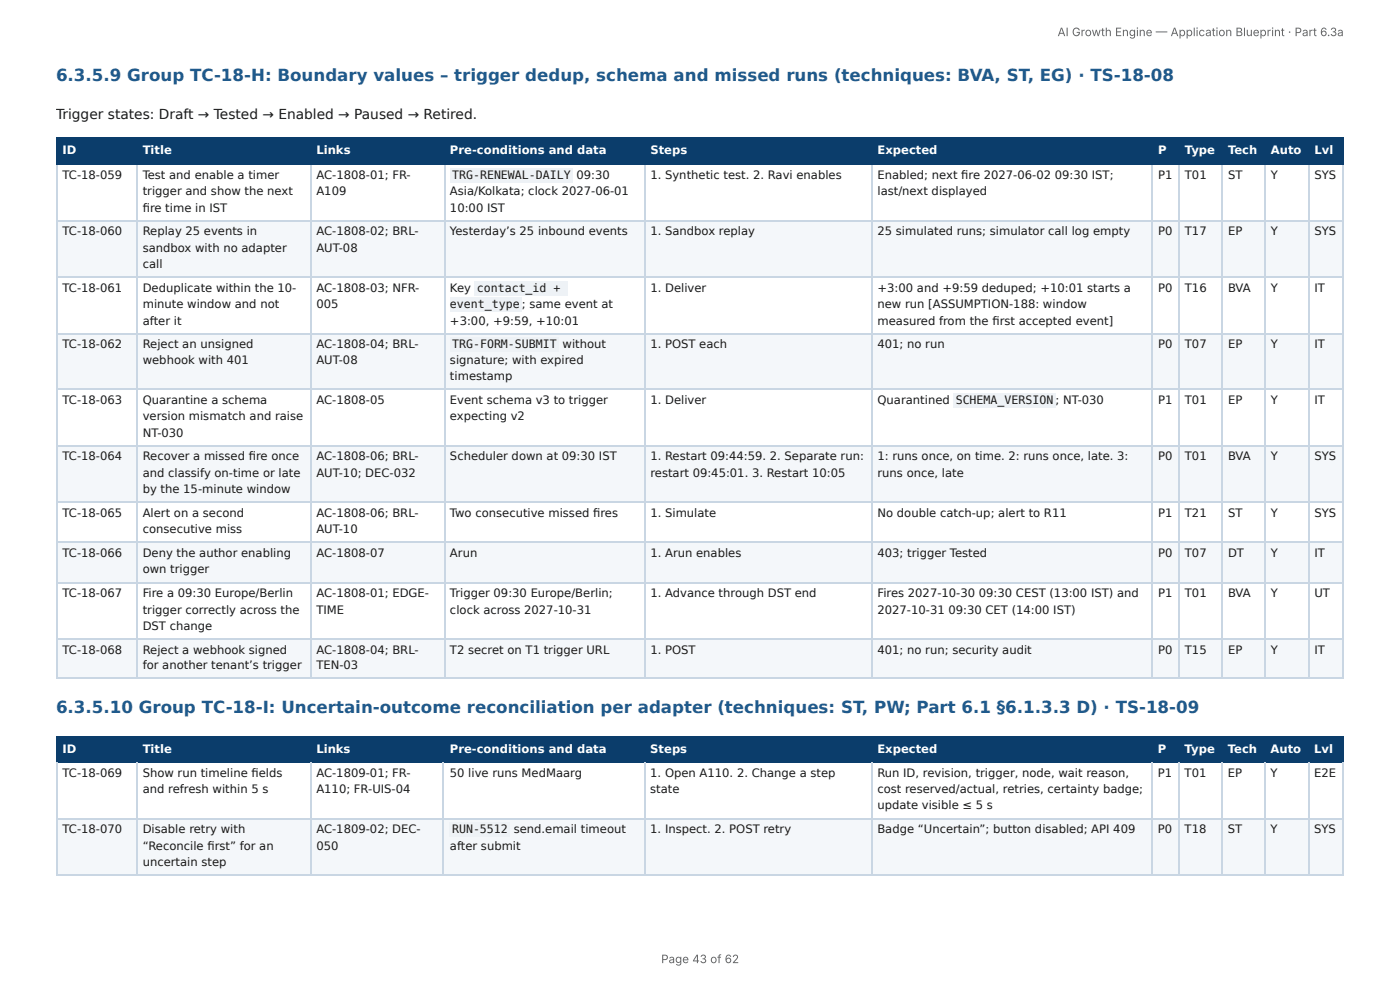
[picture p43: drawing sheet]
<svg xmlns="http://www.w3.org/2000/svg" width="297mm" height="210mm" viewBox="0 0 297 210" stroke-linecap="round" stroke-linejoin="round" font-family="sans-serif">
<defs><g id="words">
<g font-size="3.5" fill="#1f5a8c">
<text x="11.9" y="17.2">6.3.5.9 Group TC-18-H: Boundary values – trigger dedup, schema and missed runs (techniques: BVA, ST, EG) · TS-18-08</text>
<text x="11.9" y="151.3">6.3.5.10 Group TC-18-I: Uncertain-outcome reconciliation per adapter (techniques: ST, PW; Part 6.1 §6.1.3.3 D) · TS-18-09</text>
</g>
<text font-size="2.9" fill="#1a1a1a" x="11.9" y="25.3">Trigger states: Draft → Tested → Enabled → Paused → Retired.</text>
<g font-size="2.5" fill="#666">
<text x="224.6" y="7.7">AI Growth Engine — Application Blueprint · Part 6.3a</text>
<text x="140.4" y="204.5">Page 43 of 62</text>
</g>
<g font-size="2.5" fill="#fff">
<text x="13.3" y="32.7">ID</text>
<text x="30.3" y="32.7">Title</text>
<text x="67.2" y="32.7">Links</text>
<text x="95.6" y="32.7">Pre-conditions and data</text>
<text x="138.1" y="32.7">Steps</text>
<text x="186.4" y="32.7">Expected</text>
<text x="246" y="32.7">P</text>
<text x="251.7" y="32.7">Type</text>
<text x="260.8" y="32.7">Tech</text>
<text x="269.9" y="32.7">Auto</text>
<text x="279.2" y="32.7">Lvl</text>
<text x="13.3" y="159.9">ID</text>
<text x="30.3" y="159.9">Title</text>
<text x="67.2" y="159.9">Links</text>
<text x="95.6" y="159.9">Pre-conditions and data</text>
<text x="138.1" y="159.9">Steps</text>
<text x="186.3" y="159.9">Expected</text>
<text x="245.9" y="159.9">P</text>
<text x="251.6" y="159.9">Type</text>
<text x="260.8" y="159.9">Tech</text>
<text x="269.9" y="159.9">Auto</text>
<text x="279.1" y="159.9">Lvl</text>
</g>
<g font-size="2.5" fill="#1a1a1a">
<text x="13.3" y="38">TC-18-059</text>
<text x="30.3" y="38">Test and enable a timer</text>
<text x="30.3" y="41.5">trigger and show the next</text>
<text x="67.2" y="38">AC-1808-01; FR-</text>
<text x="67.2" y="41.5">A109</text>
<text x="95.6" y="41.5">Asia/Kolkata; clock 2027-06-01</text>
<text x="96" y="38">TRG-RENEWAL-DAILY</text>
<text x="122.5" y="38">09:30</text>
<text x="138.1" y="38">1. Synthetic test. 2. Ravi enables</text>
<text x="186.4" y="38">Enabled; next fi re 2027-06-02</text>
<text x="186.4" y="41.5">last/next displayed</text>
<text x="224" y="38">09:30 IST;</text>
<text x="246" y="38">P1</text>
<text x="251.7" y="38">T01</text>
<text x="260.8" y="38">ST</text>
<text x="269.9" y="38">Y</text>
<text x="279.2" y="38">SYS</text>
<text x="30.3" y="44.9">fi re time in IST</text>
<text x="95.6" y="44.9">10:00 IST</text>
<text x="13.3" y="50">TC-18-060</text>
<text x="30.3" y="50">Replay 25 events in</text>
<text x="30.3" y="53.5">sandbox with no adapter</text>
<text x="67.2" y="50">AC-1808-02; BRL-</text>
<text x="67.2" y="53.5">AUT-08</text>
<text x="95.6" y="50">Yesterday’s 25 inbound events</text>
<text x="138.1" y="50">1. Sandbox replay</text>
<text x="186.4" y="50">25 simulated runs; simulator call log empty</text>
<text x="246" y="50">P0</text>
<text x="251.7" y="50">T17</text>
<text x="260.8" y="50">EP</text>
<text x="269.9" y="50">Y</text>
<text x="279.2" y="50">SYS</text>
<text x="30.3" y="56.9">call</text>
<text x="13.3" y="62">TC-18-061</text>
<text x="30.3" y="62">Deduplicate within the 10-</text>
<text x="30.3" y="65.5">minute window and not</text>
<text x="67.2" y="62">AC-1808-03; NFR-</text>
<text x="67.2" y="65.5">005</text>
<text x="95.6" y="62">Key</text>
<text x="95.6" y="65.5">event_type ; same event at</text>
<text x="101.3" y="62">contact_id +</text>
<text x="138.1" y="62">1. Deliver</text>
<text x="186.4" y="62">+3:00 and +9:59 deduped; +10:01 starts a</text>
<text x="186.4" y="65.5">new run [ASSUMPTION-188: window</text>
<text x="246" y="62">P0</text>
<text x="251.7" y="62">T16</text>
<text x="260.8" y="62">BVA</text>
<text x="269.9" y="62">Y</text>
<text x="279.2" y="62">IT</text>
<text x="30.3" y="68.9">after it</text>
<text x="95.6" y="68.9">+3:00, +9:59, +10:01</text>
<text x="186.4" y="68.9">measured from the fi rst accepted event]</text>
<text x="13.3" y="74">TC-18-062</text>
<text x="30.3" y="74">Reject an unsigned</text>
<text x="30.3" y="77.2">webhook with 401</text>
<text x="67.2" y="74">AC-1808-04; BRL-</text>
<text x="67.2" y="77.2">AUT-08</text>
<text x="95.6" y="77.2">signature; with expired</text>
<text x="96" y="74">TRG-FORM-SUBMIT</text>
<text x="119.5" y="74">without</text>
<text x="138.1" y="74">1. POST each</text>
<text x="186.4" y="74">401; no run</text>
<text x="246" y="74">P0</text>
<text x="251.7" y="74">T07</text>
<text x="260.8" y="74">EP</text>
<text x="269.9" y="74">Y</text>
<text x="279.2" y="74">IT</text>
<text x="95.6" y="80.7">timestamp</text>
<text x="13.3" y="85.8">TC-18-063</text>
<text x="30.3" y="85.8">Quarantine a schema</text>
<text x="30.3" y="89.2">version mismatch and raise</text>
<text x="67.2" y="85.8">AC-1808-05</text>
<text x="95.6" y="85.8">Event schema v3 to trigger</text>
<text x="95.6" y="89.2">expecting v2</text>
<text x="138.1" y="85.8">1. Deliver</text>
<text x="186.4" y="85.8">Quarantined</text>
<text x="203" y="85.8">SCHEMA_VERSION ; NT-030</text>
<text x="246" y="85.8">P1</text>
<text x="251.7" y="85.8">T01</text>
<text x="260.8" y="85.8">EP</text>
<text x="269.9" y="85.8">Y</text>
<text x="279.2" y="85.8">IT</text>
<text x="30.3" y="92.7">NT-030</text>
<text x="13.3" y="97.8">TC-18-064</text>
<text x="30.3" y="97.8">Recover a missed fi re once</text>
<text x="30.3" y="101.2">and classify on-time or late</text>
<text x="67.2" y="97.8">AC-1808-06; BRL-</text>
<text x="67.2" y="101.2">AUT-10; DEC-032</text>
<text x="95.6" y="97.8">Scheduler down at 09:30 IST</text>
<text x="138.1" y="97.8">1. Restart 09:44:59. 2. Separate run:</text>
<text x="138.1" y="101.2">restart 09:45:01. 3. Restart 10:05</text>
<text x="186.4" y="97.8">1: runs once, on time. 2: runs once, late. 3:</text>
<text x="186.4" y="101.2">runs once, late</text>
<text x="246" y="97.8">P0</text>
<text x="251.7" y="97.8">T01</text>
<text x="260.8" y="97.8">BVA</text>
<text x="269.9" y="97.8">Y</text>
<text x="279.2" y="97.8">SYS</text>
<text x="30.3" y="104.7">by the 15-minute window</text>
<text x="13.3" y="109.8">TC-18-065</text>
<text x="30.3" y="109.8">Alert on a second</text>
<text x="30.3" y="113.2">consecutive miss</text>
<text x="67.2" y="109.8">AC-1808-06; BRL-</text>
<text x="67.2" y="113.2">AUT-10</text>
<text x="95.6" y="109.8">Two consecutive missed fi res</text>
<text x="138.1" y="109.8">1. Simulate</text>
<text x="186.4" y="109.8">No double catch-up; alert to R11</text>
<text x="246" y="109.8">P1</text>
<text x="251.7" y="109.8">T21</text>
<text x="260.8" y="109.8">ST</text>
<text x="269.9" y="109.8">Y</text>
<text x="279.2" y="109.8">SYS</text>
<text x="13.3" y="118.3">TC-18-066</text>
<text x="30.3" y="118.3">Deny the author enabling</text>
<text x="67.2" y="118.3">AC-1808-07</text>
<text x="95.6" y="118.3">Arun</text>
<text x="138.1" y="118.3">1. Arun enables</text>
<text x="186.4" y="118.3">403; trigger Tested</text>
<text x="246" y="118.3">P0</text>
<text x="251.7" y="118.3">T07</text>
<text x="260.8" y="118.3">DT</text>
<text x="269.9" y="118.3">Y</text>
<text x="279.2" y="118.3">IT</text>
<text x="30.3" y="121.8">own trigger</text>
<text x="13.3" y="126.9">TC-18-067</text>
<text x="30.3" y="126.9">Fire a 09:30 Europe/Berlin</text>
<text x="30.3" y="130.3">trigger correctly across the</text>
<text x="67.2" y="126.9">AC-1808-01; EDGE-</text>
<text x="67.2" y="130.3">TIME</text>
<text x="95.6" y="126.9">Trigger 09:30 Europe/Berlin;</text>
<text x="95.6" y="130.3">clock across 2027-10-31</text>
<text x="138.1" y="126.9">1. Advance through DST end</text>
<text x="186.4" y="126.9">Fires 2027-10-30</text>
<text x="186.4" y="130.3">2027-10-31</text>
<text x="201.5" y="130.3">09:30 CET (14:00 IST)</text>
<text x="207.9" y="126.9">09:30 CEST (13:00 IST) and</text>
<text x="246" y="126.9">P1</text>
<text x="251.7" y="126.9">T01</text>
<text x="260.8" y="126.9">BVA</text>
<text x="269.9" y="126.9">Y</text>
<text x="279.2" y="126.9">UT</text>
<text x="30.3" y="133.8">DST change</text>
<text x="13.3" y="138.9">TC-18-068</text>
<text x="30.3" y="138.9">Reject a webhook signed</text>
<text x="30.3" y="142.1">for another tenant’s trigger</text>
<text x="67.2" y="138.9">AC-1808-04; BRL-</text>
<text x="67.2" y="142.1">TEN-03</text>
<text x="95.6" y="138.9">T2 secret on T1 trigger URL</text>
<text x="138.1" y="138.9">1. POST</text>
<text x="186.4" y="138.9">401; no run; security audit</text>
<text x="246" y="138.9">P0</text>
<text x="251.7" y="138.9">T15</text>
<text x="260.8" y="138.9">EP</text>
<text x="269.9" y="138.9">Y</text>
<text x="279.2" y="138.9">IT</text>
<text x="13.3" y="164.9">TC-18-069</text>
<text x="30.3" y="164.9">Show run timeline fi elds</text>
<text x="67.2" y="164.9">AC-1809-01; FR-</text>
<text x="95.6" y="164.9">50 live runs MedMaarg</text>
<text x="138.1" y="164.9">1. Open A110. 2. Change a step</text>
<text x="186.3" y="164.9">Run ID, revision, trigger, node, wait reason,</text>
<text x="245.9" y="164.9">P1</text>
<text x="251.6" y="164.9">T01</text>
<text x="260.8" y="164.9">EP</text>
<text x="269.9" y="164.9">Y</text>
<text x="279.1" y="164.9">E2E</text>
<text x="30.3" y="168.4">and refresh within 5 s</text>
<text x="67.2" y="168.4">A110; FR-UIS-04</text>
<text x="138.1" y="168.4">state</text>
<text x="186.3" y="168.4">cost reserved/actual, retries, certainty badge;</text>
<text x="186.3" y="171.9">update visible ≤ 5 s</text>
<text x="13.3" y="176.9">TC-18-070</text>
<text x="30.3" y="176.9">Disable retry with</text>
<text x="67.2" y="176.9">AC-1809-02; DEC-</text>
<text x="96" y="176.9">RUN-5512</text>
<text x="109.1" y="176.9">send.email timeout</text>
<text x="138.1" y="176.9">1. Inspect. 2. POST retry</text>
<text x="186.3" y="176.9">Badge “Uncertain”; button disabled; API 409</text>
<text x="245.9" y="176.9">P0</text>
<text x="251.6" y="176.9">T18</text>
<text x="260.8" y="176.9">ST</text>
<text x="269.9" y="176.9">Y</text>
<text x="279.1" y="176.9">SYS</text>
<text x="30.3" y="180.4">“Reconcile fi rst” for an</text>
<text x="30.3" y="183.9">uncertain step</text>
<text x="67.2" y="180.4">050</text>
<text x="95.6" y="180.4">after submit</text>
</g>
</g></defs>
<g fill="#0b3d6b">
<path d="M12.1 29.5h16.9v5.5h-16.9z"/>
<path d="M29 29.5h36.9v5.5h-36.9z"/>
<path d="M65.9 29.5h28.4v5.5h-28.4z"/>
<path d="M94.3 29.5h42.5v5.5h-42.5z"/>
<path d="M136.8 29.5h48.2v5.5h-48.2z"/>
<path d="M185 29.5h59.8v5.5h-59.8z"/>
<path d="M244.8 29.5h5.5v5.5h-5.5z"/>
<path d="M250.3 29.5h9.3v5.5h-9.3z"/>
<path d="M259.6 29.5h9v5.5h-9z"/>
<path d="M268.6 29.5h9.2v5.5h-9.2z"/>
<path d="M277.8 29.5h7.6v5.5h-7.6z"/>
</g>
<g fill="#f4f7fa">
<path d="M12.1 46.8h16.9v12h-16.9z"/>
<path d="M29 46.8h36.9v12h-36.9z"/>
<path d="M65.9 46.8h28.4v12h-28.4z"/>
<path d="M94.3 46.8h42.5v12h-42.5z"/>
<path d="M136.8 46.8h48.2v12h-48.2z"/>
<path d="M185 46.8h59.8v12h-59.8z"/>
<path d="M244.8 46.8h5.5v12h-5.5z"/>
<path d="M250.3 46.8h9.3v12h-9.3z"/>
<path d="M259.6 46.8h9v12h-9z"/>
<path d="M268.6 46.8h9.2v12h-9.2z"/>
<path d="M277.8 46.8h7.6v12h-7.6z"/>
<path d="M12.1 70.8h16.9v12h-16.9z"/>
<path d="M29 70.8h36.9v12h-36.9z"/>
<path d="M65.9 70.8h28.4v12h-28.4z"/>
<path d="M94.3 70.8h42.5v12h-42.5z"/>
<path d="M136.8 70.8h48.2v12h-48.2z"/>
<path d="M185 70.8h59.8v12h-59.8z"/>
<path d="M244.8 70.8h5.5v12h-5.5z"/>
<path d="M250.3 70.8h9.3v12h-9.3z"/>
<path d="M259.6 70.8h9v12h-9z"/>
<path d="M268.6 70.8h9.2v12h-9.2z"/>
<path d="M277.8 70.8h7.6v12h-7.6z"/>
<path d="M12.1 94.8h16.9v11.7h-16.9z"/>
<path d="M29 94.8h36.9v11.7h-36.9z"/>
<path d="M65.9 94.8h28.4v11.7h-28.4z"/>
<path d="M94.3 94.8h42.5v11.7h-42.5z"/>
<path d="M136.8 94.8h48.2v11.7h-48.2z"/>
<path d="M185 94.8h59.8v11.7h-59.8z"/>
<path d="M244.8 94.8h5.5v11.7h-5.5z"/>
<path d="M250.3 94.8h9.3v11.7h-9.3z"/>
<path d="M259.6 94.8h9v11.7h-9z"/>
<path d="M268.6 94.8h9.2v11.7h-9.2z"/>
<path d="M277.8 94.8h7.6v11.7h-7.6z"/>
<path d="M12.1 115.1h16.9v8.5h-16.9z"/>
<path d="M29 115.1h36.9v8.5h-36.9z"/>
<path d="M65.9 115.1h28.4v8.5h-28.4z"/>
<path d="M94.3 115.1h42.5v8.5h-42.5z"/>
<path d="M136.8 115.1h48.2v8.5h-48.2z"/>
<path d="M185 115.1h59.8v8.5h-59.8z"/>
<path d="M244.8 115.1h5.5v8.5h-5.5z"/>
<path d="M250.3 115.1h9.3v8.5h-9.3z"/>
<path d="M259.6 115.1h9v8.5h-9z"/>
<path d="M268.6 115.1h9.2v8.5h-9.2z"/>
<path d="M277.8 115.1h7.6v8.5h-7.6z"/>
<path d="M12.1 135.6h16.9v8.6h-16.9z"/>
<path d="M29 135.6h36.9v8.6h-36.9z"/>
<path d="M65.9 135.6h28.4v8.6h-28.4z"/>
<path d="M94.3 135.6h42.5v8.6h-42.5z"/>
<path d="M136.8 135.6h48.2v8.6h-48.2z"/>
<path d="M185 135.6h59.8v8.6h-59.8z"/>
<path d="M244.8 135.6h5.5v8.6h-5.5z"/>
<path d="M250.3 135.6h9.3v8.6h-9.3z"/>
<path d="M259.6 135.6h9v8.6h-9z"/>
<path d="M268.6 135.6h9.2v8.6h-9.2z"/>
<path d="M277.8 135.6h7.6v8.6h-7.6z"/>
</g>
<g fill="none" stroke="#0b3d6b" stroke-width=".23">
<path d="M11.9 29.3h273.5M11.9 34.9h273.5M12 29.2v5.8M29.1 29.2v5.8M66 29.2v5.8M94.4 29.2v5.8M136.9 29.2v5.8M185.1 29.2v5.8M244.7 29.2v5.8M250.5 29.2v5.8M259.5 29.2v5.8M268.7 29.2v5.8"/>
<path d="M277.9 29.2v5.8"/>
</g>
<path d="M285.3 29.2v5.8" fill="none" stroke="#0b3d6b" stroke-width=".21"/>
<g fill="none" stroke="#c9d6e3" stroke-width=".23">
<path d="M12 35v109.2M29.1 35v109.2M66 35v109.2M94.4 35v109.2M136.9 35v109.2M185.1 35v109.2M244.7 35v109.2M250.5 35v109.2M259.5 35v109.2M268.7 35v109.2M277.9 35v109.2M11.9 46.9h273.5"/>
<path d="M11.9 58.9h273.5M11.9 70.9h273.5M11.9 82.7h273.5M11.9 94.7h273.5M11.9 106.7h273.5M11.9 115.2h273.5M11.9 123.7h273.5M11.9 135.7h273.5M11.9 144.1h273.5"/>
</g>
<path d="M285.3 35v109.2" fill="none" stroke="#c9d6e3" stroke-width=".21"/>
<g fill="#0b3d6b">
<path d="M12.1 156.4h16.9v5.5h-16.9z"/>
<path d="M29 156.4h36.9v5.5h-36.9z"/>
<path d="M65.9 156.4h28.4v5.5h-28.4z"/>
<path d="M94.3 156.4h42.5v5.5h-42.5z"/>
<path d="M136.8 156.4h48.2v5.5h-48.2z"/>
<path d="M185 156.4h59.6v5.5h-59.6z"/>
<path d="M244.6 156.4h5.7v5.5h-5.7z"/>
<path d="M250.3 156.4h9.3v5.5h-9.3z"/>
<path d="M259.6 156.4h9v5.5h-9z"/>
<path d="M268.6 156.4h9.2v5.5h-9.2z"/>
<path d="M277.8 156.4h7.6v5.5h-7.6z"/>
</g>
<g fill="#f4f7fa">
<path d="M12.1 173.9h16.9v12h-16.9z"/>
<path d="M29 173.9h36.9v12h-36.9z"/>
<path d="M65.9 173.9h28.4v12h-28.4z"/>
<path d="M94.3 173.9h42.5v12h-42.5z"/>
<path d="M136.8 173.9h48.2v12h-48.2z"/>
<path d="M185 173.9h59.6v12h-59.6z"/>
<path d="M244.6 173.9h5.7v12h-5.7z"/>
<path d="M250.3 173.9h9.3v12h-9.3z"/>
<path d="M259.6 173.9h9v12h-9z"/>
<path d="M268.6 173.9h9.2v12h-9.2z"/>
<path d="M277.8 173.9h7.6v12h-7.6z"/>
</g>
<g fill="none" stroke="#0b3d6b" stroke-width=".23">
<path d="M11.9 156.5h273.5M12 156.4v5.5M29.1 156.4v5.5M66 156.4v5.5M94.2 156.4v5.5M136.9 156.4v5.5M185.1 156.4v5.5M244.7 156.4v5.5M250.5 156.4v5.5M259.5 156.4v5.5M268.7 156.4v5.5M277.9 156.4v5.5"/>
<path d="M11.9 161.8h273.5"/>
</g>
<path d="M285.3 156.4v5.5" fill="none" stroke="#0b3d6b" stroke-width=".21"/>
<g fill="none" stroke="#c9d6e3" stroke-width=".23">
<path d="M11.9 173.8h273.5M12 161.9v24M29.1 161.9v24M66 161.9v24M94.2 161.9v24M136.9 161.9v24M185.1 161.9v24M244.7 161.9v24M250.5 161.9v24M259.5 161.9v24M268.7 161.9v24M277.9 161.9v24"/>
<path d="M11.9 185.8h273.5"/>
</g>
<path d="M285.3 161.9v24" fill="none" stroke="#c9d6e3" stroke-width=".21"/>
<g fill="#eef2f6">
<path d="M95.7 35.7h26.1v3h-26.1z"/>
<path d="M100.8 59.7h19.8v3h-19.8z"/>
<path d="M95.7 63.2h15.2v3h-15.2z"/>
<path d="M95.7 71.7h23.1v3h-23.1z"/>
<path d="M202.6 83.5h21.7v3h-21.7z"/>
<path d="M95.5 174.6h12.9v3h-12.9z"/>
</g>
<use href="#words"/>
</svg>
